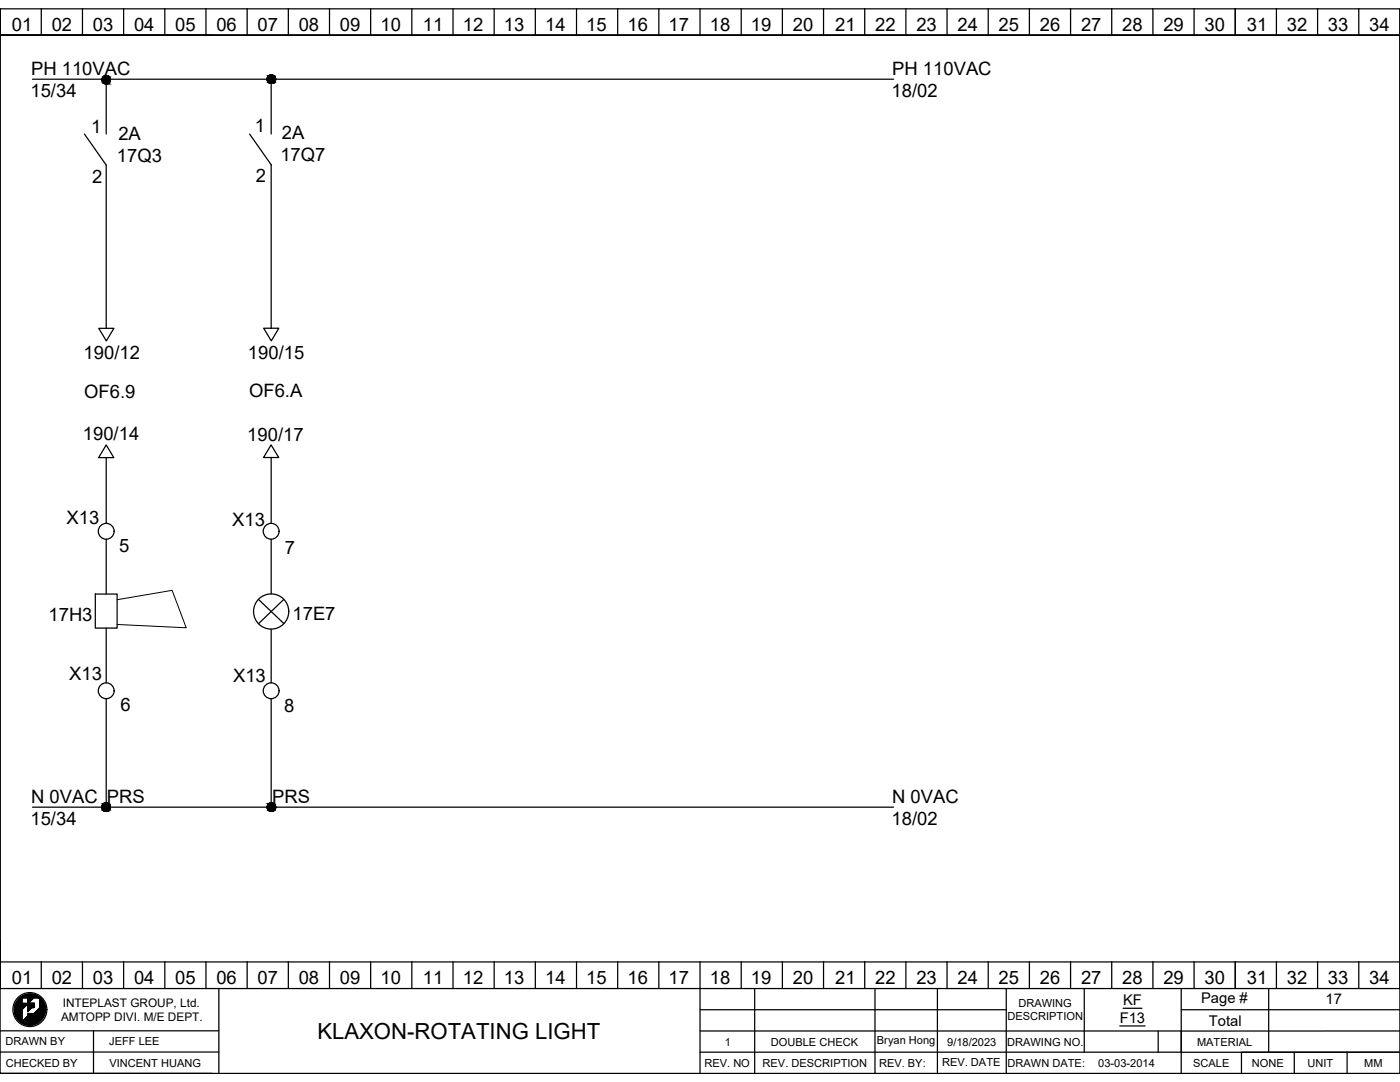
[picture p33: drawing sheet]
<svg xmlns="http://www.w3.org/2000/svg" width="279mm" height="216mm" viewBox="0 0 279 216" stroke-linecap="round" stroke-linejoin="round" font-family="sans-serif">
<defs><g id="words">
<text font-size="4.4" x="63.3" y="207.3">KLAXON-ROTATING LIGHT</text>
<g font-size="3.7">
<text x="2.3" y="6.2">01</text>
<text x="10.3" y="6.2">02</text>
<text x="18.5" y="6.2">03</text>
<text x="26.7" y="6.2">04</text>
<text x="35" y="6.2">05</text>
<text x="43.2" y="6.2">06</text>
<text x="51.4" y="6.2">07</text>
<text x="59.6" y="6.2">08</text>
<text x="67.8" y="6.2">09</text>
<text x="75.9" y="6.2">10</text>
<text x="84.4" y="6.2">11</text>
<text x="92.4" y="6.2">12</text>
<text x="100.6" y="6.2">13</text>
<text x="108.8" y="6.2">14</text>
<text x="117" y="6.2">15</text>
<text x="125.2" y="6.2">16</text>
<text x="133.4" y="6.2">17</text>
<text x="141.6" y="6.2">18</text>
<text x="149.9" y="6.2">19</text>
<text x="158.2" y="6.2">20</text>
<text x="166.7" y="6.2">21</text>
<text x="174.7" y="6.2">22</text>
<text x="182.9" y="6.2">23</text>
<text x="191.1" y="6.2">24</text>
<text x="199.3" y="6.2">25</text>
<text x="207.5" y="6.2">26</text>
<text x="215.7" y="6.2">27</text>
<text x="224" y="6.2">28</text>
<text x="232.2" y="6.2">29</text>
<text x="240.4" y="6.2">30</text>
<text x="248.8" y="6.2">31</text>
<text x="256.8" y="6.2">32</text>
<text x="265" y="6.2">33</text>
<text x="273.2" y="6.2">34</text>
<text x="6.2" y="14.9">PH 110VAC</text>
<text x="178.1" y="14.9">PH 110VAC</text>
<text x="6.1" y="19.3">15/34</text>
<text x="177.9" y="19.3">18/02</text>
<text x="18.2" y="26.5">1</text>
<text x="23.6" y="27.8">2A</text>
<text x="50.8" y="26.3">1</text>
<text x="56.2" y="27.7">2A</text>
<text x="23.3" y="32.3">17Q3</text>
<text x="56" y="32.1">17Q7</text>
<text x="18.4" y="36.5">2</text>
<text x="51" y="36.4">2</text>
<text x="16.7" y="71.6">190/12</text>
<text x="49.5" y="71.6">190/15</text>
<text x="16.8" y="79.4">OF6.9</text>
<text x="49.7" y="79.2">OF6.A</text>
<text x="16.5" y="87.9">190/14</text>
<text x="49.3" y="87.9">190/17</text>
<text x="13.3" y="104.5">X13</text>
<text x="46.3" y="104.9">X13</text>
<text x="23.8" y="110.2">5</text>
<text x="56.8" y="110.5">7</text>
<text x="9.7" y="123.9">17H3</text>
<text x="58.4" y="123.8">17E7</text>
<text x="13.8" y="135.8">X13</text>
<text x="46.5" y="136.1">X13</text>
<text x="24.1" y="141.9">6</text>
<text x="56.7" y="142.2">8</text>
<text x="6.2" y="160.2">N 0VAC</text>
<text x="21.3" y="160.2">PRS</text>
<text x="54.3" y="160.2">PRS</text>
<text x="178.1" y="160.2">N 0VAC</text>
<text x="6.1" y="164.6">15/34</text>
<text x="177.9" y="164.6">18/02</text>
<text x="2.3" y="196.4">01</text>
<text x="10.3" y="196.4">02</text>
<text x="18.5" y="196.4">03</text>
<text x="26.7" y="196.4">04</text>
<text x="35" y="196.4">05</text>
<text x="43.2" y="196.4">06</text>
<text x="51.4" y="196.4">07</text>
<text x="59.6" y="196.4">08</text>
<text x="67.8" y="196.4">09</text>
<text x="75.9" y="196.4">10</text>
<text x="84.4" y="196.4">11</text>
<text x="92.4" y="196.4">12</text>
<text x="100.6" y="196.4">13</text>
<text x="108.8" y="196.4">14</text>
<text x="117" y="196.4">15</text>
<text x="125.2" y="196.4">16</text>
<text x="133.4" y="196.4">17</text>
<text x="141.6" y="196.4">18</text>
<text x="149.9" y="196.4">19</text>
<text x="158.2" y="196.4">20</text>
<text x="166.7" y="196.4">21</text>
<text x="174.7" y="196.4">22</text>
<text x="182.9" y="196.4">23</text>
<text x="191.1" y="196.4">24</text>
<text x="199.3" y="196.4">25</text>
<text x="207.5" y="196.4">26</text>
<text x="215.7" y="196.4">27</text>
<text x="224" y="196.4">28</text>
<text x="232.2" y="196.4">29</text>
<text x="240.4" y="196.4">30</text>
<text x="248.8" y="196.4">31</text>
<text x="256.8" y="196.4">32</text>
<text x="265" y="196.4">33</text>
<text x="273.2" y="196.4">34</text>
</g>
<g font-size="2.9">
<text x="224.1" y="200.6">KF</text>
<text x="239.7" y="200.1">Page #</text>
<text x="264.6" y="200.4">17</text>
<text x="223.5" y="204.1">F13</text>
<text x="241.3" y="204.6">Total</text>
</g>
<g font-size="2.4">
<text x="12.2" y="203.7">AMTOPP DIVI. M/E DEPT.</text>
<text x="12.5" y="200.9">INTEPLAST GROUP, Ltd.</text>
</g>
<g font-size="2.2">
<text x="201.1" y="203.6">DESCRIPTION</text>
<text x="203.2" y="200.9">DRAWING</text>
<text x="1.1" y="208.6">DRAWN BY</text>
<text x="21.8" y="208.6">JEFF LEE</text>
<text x="144.6" y="208.6">1</text>
<text x="153.8" y="208.6">DOUBLE CHECK</text>
<text x="175" y="208.4">Bryan Hong</text>
<text x="189" y="208.6">9/18/2023</text>
<text x="201" y="208.6">DRAWING NO.</text>
<text x="238.9" y="208.6">MATERIAL</text>
<text x="1.1" y="212.8">CHECKED BY</text>
<text x="21.8" y="212.8">VINCENT HUANG</text>
<text x="140.6" y="212.9">REV. NO</text>
<text x="152.2" y="212.9">REV. DESCRIPTION</text>
<text x="175.4" y="212.9">REV. BY:</text>
<text x="188" y="212.6">REV. DATE</text>
<text x="201.1" y="212.9">DRAWN DATE:</text>
<text x="219.2" y="212.9">03-03-2014</text>
<text x="238.1" y="212.9">SCALE</text>
<text x="249.8" y="212.9">NONE</text>
<text x="260.9" y="212.8">UNIT</text>
<text x="272.3" y="212.9">MM</text>
</g>
</g></defs>
<g fill="none" stroke="#000" stroke-width=".25">
<path d="M0 1.8h279.4v212.4h-279.4zM0 7v-5.2v190.1v-4.2M6.5 15.8h171.8M8.2 1.7v5.3M16.5 1.7v5.3M21.2 15.8v10.9M24.7 1.7v5.3M32.9 1.7v5.3M41.1 1.7v5.3M42.4 7h-42.4h279.4M49.3 1.7v5.3M54.1 15.8v10.9"/>
<path d="M57.5 1.7v5.3M65.8 1.7v5.3M74 1.7v5.3M82.2 1.7v5.3M90.4 1.7v5.3M98.6 1.7v5.3M106.8 1.7v5.3M115.1 1.7v5.3M123.3 1.7v5.3M131.5 1.7v5.3M139.7 1.7v5.3M147.9 1.7v5.3"/>
<path d="M156.1 1.7v5.3M164.4 1.7v5.3M172.6 1.7v5.3M180.8 1.7v5.3M189 1.7v5.3M197.2 1.7v5.3M205.4 1.7v5.3M213.7 1.7v5.3M221.9 1.7v5.3M230.1 1.7v5.3M238.3 1.7v5.3M246.5 1.7v5.3"/>
<path d="M254.7 1.7v5.3M263 1.7v5.3M271.2 1.7v5.3M279.4 1.8v195.5h-279.4v-5.4h279.4M16.8 26.7l4.4 6.2v32.6M49.8 26.7l4.4 6.2M54.1 32.9v32.6M19.7 65.5h3l-1.5 2.5zM52.6 65.5h3.1l-1.6 2.5zM21.2 88.8l1.5 2.5h-3zM21.2 91.3v13.1M54.1 88.8l1.5 2.5h-3z"/>
<path d="M54.1 91.3v13.1M19 118.5h4.4v6.8h-4.4zM21.2 107.6v10.9M51.6 119.6l5.1 4.8M54.1 107.6v10.9M56.7 119.6l-5.1 4.9M21.2 125.3v11M21.2 139.4v21.7M54.1 125.5v10.8M54.1 139.4v21.7M6.5 161.1h171.8M4 199.1l-.4 .4"/>
<path d="M4.2 198.9l-.8 .8M4.3 198.9h1.2v1.3h-1.2zM4.4 199.2l-1.4 1.4M4.4 199.2l-1.5 1.5M4.4 199.3l-1.5 1.5M4.4 199.4l-1.5 1.5M4.4 199.4l-1.5 1.6M4.4 199.5l-1.5 1.6M4.4 199.7l-1.5 1.5M4.4 199.7l-1.5 1.6M4.4 199.8l-1.6 1.5M4.4 199.9l-1.6 1.5"/>
<path d="M4.4 199.9l-1.6 1.6M4.4 200l-1.6 1.6M4.4 198.7l-1.1 1.2M4.6 198.7l-1.4 1.4M4.7 198.6l-1.6 1.6M4.8 198.6l-1.7 1.7M4.9 198.5l-1.9 1.9M5 198.5l-2 2M5.1 198.4l-.6 .7M5.2 198.4l-.7 .7M5.3 198.4l-.7 .7M5.4 198.4l-.7 .7"/>
<path d="M5.5 198.4l-.8 .7M5.6 198.4l-.8 .7M5.7 198.3l-.8 .8M5.8 198.3l-.8 .8M5.9 198.3l-.8 .8M6 198.3l-.8 .8M6.1 198.3l-.8 .8M6.1 198.3l-.7 .8M6.2 198.3l-.8 .8M6.3 198.3l-.8 .8M6.3 198.4l-.7 .7M6.4 198.4l-.8 .8"/>
<path d="M6.5 198.4l-.9 .9M6.6 198.4l-1 1M6.7 198.4l-1.1 1.1M6.7 198.4l-1.1 1.2M6.8 198.4l-1.2 1.3M6.8 198.5l-1.2 1.2M6.9 198.5l-1.3 1.3M6.9 198.5l-1.3 1.4M7 198.5l-1.4 1.4M7 198.5l-1.4 1.5M7.1 198.5l-1.5 1.6M7.1 198.6l-1.5 1.5"/>
<path d="M7.1 199.1l.4-.4-.3 .4M7.2 198.6l-1.7 1.6M7.2 198.6l-4.1 4.1M7.3 198.6l-.5 .5M7.3 198.7l-.4 .4M7.4 198.7l-.5 .4M7.4 198.7l-.4 .4M7.5 198.7l-.4 .4M7.6 199.1l.2-.2-.2 .2M7.6 198.8l-.3 .3M7.6 198.8l-.2 .3M7.7 198.9l-.3 .2"/>
<path d="M7.7 198.9l-.2 .2M7.8 199.2l.2-.1-.2 .2M7.8 199l-.1 .1M7.9 199.3l.2-.1-.2 .2M7.9 199.8l.4-.4-.4 .5M7.9 199l-.2 .2M8 199.1l-.1 .2M8.1 199.2l-.2 .3M8.2 199.3l-.3 .2M8.2 199.3l-.3 .3M8.2 191.9v5.3M8.2 199.3l-.3 .4"/>
<path d="M8.3 199.4l-.4 .3M8.4 199.5l-.5 .4M8.4 199.5l-.5 .5M8.4 199.5l-.5 .6M8.5 199.6l-.6 .5M8.5 199.6l-.6 .6M8.5 199.7l-.6 .6M8.6 199.8l-.7 .8M8.7 199.9l-.8 .7M8.7 199.9l-.8 .8M8.7 200l-.8 .8M16.5 191.9v5.3"/>
<path d="M24.7 191.9v5.3M32.9 191.9v5.3M41.1 191.9v5.3M43.7 197.2v17M49.3 191.9v5.3M57.5 191.9v5.3M65.8 191.9v5.3M74 191.9v5.3M82.2 191.9v5.3M90.4 191.9v5.3M98.6 191.9v5.3M106.8 191.9v5.3"/>
<path d="M115.1 191.9v5.3M123.3 191.9v5.3M131.5 191.9v5.3M139.7 191.9v22.3M147.9 191.9v5.3M150.6 197.3v16.9M156.1 191.9v5.3M164.4 191.9v5.3M172.6 191.9v5.3M174.6 197.3v16.9M180.8 191.9v5.3M187.1 197.3v16.9"/>
<path d="M189 191.9v5.3M197.2 191.9v5.3M200.8 197.3v16.9M205.4 191.9v5.3M213.7 191.9v5.3M216.4 197.3v8.4h19.3M221.9 191.9v5.3M230.1 191.9v5.3M235.7 197.3v16.9M238.3 191.9v5.3M246.5 191.9v5.3M253.2 197.3v12.7"/>
<path d="M254.7 191.9v5.3M263 191.9v5.3M271.2 191.9v5.3M0 209.9h43.7M0 205.7h43.7M0 214.2h42.4M4.3 201.5l2.5-2.6h.9l.3 .2 .1 1.9-1.3 1.3h-1.3v.4l-1.2 1.3zM4.4 201.6l-1.2 1.2M4.4 201.6l-1.2 1.3M4.4 201.8l-1.2 1.2M4.4 202.3l-1 1M4.4 202.4l-.9 .9"/>
<path d="M4.4 203.3l-.5 .5M4.4 203.4l-.5 .4M4.4 203.4l-.4 .5M4.4 200.1l-1.5 1.5M4.4 200.1l-1.5 1.6M4.4 200.2l-1.5 1.6M4.4 200.3l-1.5 1.5M4.4 201.5l-1.3 1.3M4.4 201.7l-1.2 1.2M4.4 201.9l-1.1 1.1M4.4 202l-1.1 1.1M4.4 202.1l-1.1 1"/>
<path d="M4.4 202.1l-1 1.1M4.4 202.2l-1 1M4.4 202.3l-.9 1M4.4 202.5l-.9 .9M4.4 202.6l-.8 .8 .8-.7M4.4 202.8l-.8 .7M4.4 202.8l-.7 .8M4.4 202.9l-.7 .7M4.4 203l-.7 .6M4.4 203l-.6 .7M4.4 203.1l-.6 .6M4.4 203.2l-.6 .5"/>
<path d="M4.4 203.2l-.5 .6M4.4 203.5l-.4 .4 .4-.3M4.4 203.6l-.3 .4M4.4 203.7l-.3 .3M4.4 203.8l-.2 .2M4.5 200.3l-1.6 1.6M4.6 200.3l-1.7 1.7M4.7 200.3l-1.8 1.8M4.8 200.3l-1.9 1.9M4.9 200.3l-2 1.9M4.9 200.3l-1.9 2M5 200.3l-2 2"/>
<path d="M5.1 200.3l-2.1 2.1M5.2 200.3l-2.2 2.1M5.2 200.3l-2.2 2.2M5.3 200.3l-2.3 2.2M5.4 200.3l-2.3 2.3M5.5 200.3l-2.4 2.4M5.6 202.2v.1M5.6 200.3h.1M5.7 200.2l-.2 .1M5.7 202.2l-.1 .1M5.7 200.3l-.1 .1M5.8 202.2l-.2 .2"/>
<path d="M5.8 200.2l-.3 .2M5.8 200.3l-.2 .2M5.8 202.2l-.2 .3M5.8 200.2l-.3 .3M5.9 202.2l-.3 .3M5.9 200.2l-.4 .3M5.9 200.3l-.3 .3M6 202.2l-.4 .4M6 200.2l-.5 .4M6 200.3l-.4 .4M6 202.2l-1.8 1.8M6 200.3l-.4 .5"/>
<path d="M6.1 200.2l-.6 .5M6.1 202.2l-1.8 1.9M6.1 200.2l-.6 .6M6.2 202.2l-1.9 1.9M6.2 200.2l-.7 .6M6.3 200.3l-.7 .7M6.3 200.2l-.8 .7M6.3 202.2l-1.9 1.9M6.4 200.2l-.9 .8M6.4 202.2l-2 2M6.4 200.3l-.8 .8M6.4 200.2l-.9 .9"/>
<path d="M6.4 202.2l-1.9 2M6.5 200.3l-.9 .9M6.5 200.2l-1 .9M6.5 202.2l-2 2M6.6 200.2l-1.1 1M6.6 202.2l-2 2 2-2M6.7 200.2l-1.2 1.1M6.7 200.3l-1.1 1.1M6.7 202.2l-2 2.1M6.7 200.2l-1.2 1.2M6.7 200.7l-1.2 1.2v-1.7h1.3v.8M6.7 200.8l-.3 .3"/>
<path d="M6.7 200.9l-.1 .2M6.8 200.2l-1.3 1.2M6.8 200.6l-.4 .4h.4M6.8 200.3l-1.3 1.2M6.8 200.3l-1.3 1.3M6.8 200.4l-1.3 1.3M6.8 200.5l-1.3 1.2M6.8 200.5l-1.3 1.3M6.8 200.7l-.3 .3M6.8 200.8l-.3 .3M6.8 200.9l-.2 .2M6.8 200.9l-.1 .2"/>
<path d="M6.8 201h.1M7.9 200.4l.7-.7-.7 .8M8.5 203.3l-.7 .7M8.6 203.1l-1 1M8.7 202.9l-1.3 1.3M8.8 200.1l-.9 .8M8.8 200.1l-.9 .9M8.8 202.8l-1.5 1.5M8.8 200.2l-.9 .8M8.8 200.2l-4.1 4.1M8.8 200.2l-4 4.1M8.8 202.7l-1.6 1.6"/>
<path d="M8.9 200.3l-4.1 4M8.9 200.3l-4 4.1M8.9 202.5l-1.8 1.9M8.9 200.4l-4 4M8.9 200.4l-3.9 4M8.9 202.4l-2 2M8.9 200.5l-3.9 3.9M8.9 200.6l-3.8 3.8M8.9 202.3l-2.1 2.1M9 200.6l-3.9 3.8M9 200.7l-3.8 3.8M9 202.2l-2.2 2.3"/>
<path d="M9 202.2l-2.3 2.3M9 200.8l-3.7 3.7M9 202.1l-2.4 2.4M9 202l-2.5 2.5M9 200.9l-3.5 3.6M9 201l-3.5 3.5M9 201.9l-2.6 2.6M9.1 201.1l-3.5 3.4M9.1 201.8l-2.8 2.7M9.1 201.7l-2.9 2.9M9.1 201.2l-3.4 3.4M9.1 201.3l-3.3 3.3"/>
<path d="M9.1 201.6l-3 3M9.1 201.4l-3.2 3.2M9.1 201.5l-3.1 3.1M18.7 205.7v8.5M139.7 201.5h61.1M139.7 205.7h76.7v4.3M139.7 210h96M223.5 204.7h5M224.1 201.2h3.8M231.1 205.7v4.3M235.7 201.5h43.7M258.3 210h-10.5v4.2"/>
<path d="M268.8 210h-10.5v4.2M279.4 205.7h-43.7v4.3h43.7h-10.6v4.2"/>
<circle cx="21.2" cy="15.9" r=".84"/>
<circle cx="54.2" cy="15.8" r=".84"/>
<circle cx="21.2" cy="106" r="1.58"/>
<circle cx="54.1" cy="106" r="1.58"/>
<circle cx="21.2" cy="137.8" r="1.58"/>
<circle cx="54.1" cy="122" r="3.5"/>
<circle cx="54.1" cy="137.8" r="1.58"/>
<circle cx="21.2" cy="161.1" r=".84"/>
<circle cx="54.2" cy="161.1" r=".84"/>
<circle cx="6" cy="201.5" r="3.4"/>
</g>
<g fill="#000" stroke="#000" stroke-width=".2">
<path d="M20.9 16.7l.3 .1zM21.2 16.7h.3zM53.9 16.6h.5zM54 15h.3zM20.9 161.9h.5zM21 160.2h.3zM53.9 161.9h.5zM54 160.2h.3z"/>
<path d="M20.9 16.7l.3 .1zM21.1 16.8h.1z"/>
<path d="M20.4 15.8l.8 .1v-.1zM20.4 15.8l.8 .1h-.8z"/>
<path d="M20.4 15.9l.8 .1v-.1zM20.4 15.9l.8 .1h-.8z"/>
<path d="M20.4 16l.8 .2v-.2zM20.4 16l.8 .2h-.8z"/>
<path d="M20.4 16.2l.8 .1v-.1zM20.4 16.2l.8 .1h-.8z"/>
<path d="M20.4 16.3l.8 .1v-.1zM20.4 16.3l.8 .1h-.7z"/>
<path d="M20.5 16.4l.7 .1zM20.5 16.4l.7 .1z"/>
<path d="M20.6 16.5l.6 .1zM20.6 16.5l.6 .1z"/>
<path d="M20.7 16.6l.5 .1zM20.7 16.6l.5 .1z"/>
<path d="M20.8 16.7h.4zM20.8 16.7h.4z"/>
<path d="M21.2 16.7l.1 .1zM21.2 16.8h.1z"/>
<path d="M21.1 15.1h.3zM21 15.1h.4z"/>
<path d="M21 15.1h.5zM20.9 15.1h.6z"/>
<path d="M20.9 15.1l.7 .1zM20.8 15.2h.8z"/>
<path d="M21.2 16.7h.4zM21.2 16.7h.3z"/>
<path d="M20.8 15.2l.9 .1zM20.7 15.3h1z"/>
<path d="M21.2 16.6h.5zM21.2 16.6l.4 .1z"/>
<path d="M20.7 15.3l1.1 .1zM20.7 15.3l1.1 .1h-1.2z"/>
<path d="M21.2 16.5h.6zM21.2 16.5l.5 .1z"/>
<path d="M20.6 15.4l1.3 .1zM20.6 15.4l1.3 .1h-1.4z"/>
<path d="M21.2 16.4l.6 .1 .1-.1zM21.2 16.4l.6 .1z"/>
<path d="M20.5 15.5l1.5 .1-.1-.1zM20.5 15.5l1.5 .1h-1.6z"/>
<path d="M21.2 16.3l.7 .1v-.1zM21.2 16.3l.7 .1h-.7z"/>
<path d="M20.4 15.6l1.6 .1v-.1zM20.4 15.6l1.6 .1h-1.6z"/>
<path d="M21.2 16.2l.7 .1 .1-.1zM21.2 16.2l.7 .1h-.7z"/>
<path d="M20.4 15.7l1.6 .1v-.1zM20.4 15.7l1.6 .1h-1.6z"/>
<path d="M21.2 16l.8 .2v-.2zM21.2 16l.8 .2h-.8z"/>
<path d="M21.2 15.8l.8 .1v-.1zM21.2 15.8l.8 .1h-.8z"/>
<path d="M21.2 15.9l.8 .1v-.1zM21.2 15.9l.8 .1h-.8z"/>
<path d="M53.9 16.6h.4zM54 16.6h.3z"/>
<path d="M53.9 16.6h.4zM54 16.6h.3z"/>
<path d="M53.9 16.6h.4zM54 16.6h.3z"/>
<path d="M54 15h.4zM53.9 15h.5z"/>
<path d="M54 15h.4zM53.9 15h.5z"/>
<path d="M54 15h.4zM53.9 15h.5z"/>
<path d="M53.9 15l.6 .1zM53.8 15.1h.7z"/>
<path d="M53.9 15l.6 .1zM53.8 15.1h.7z"/>
<path d="M53.9 15l.6 .1zM53.8 15.1h.7z"/>
<path d="M53.8 15.1h.9zM53.7 15.1h1z"/>
<path d="M53.8 16.6h.7zM53.8 16.6h.6z"/>
<path d="M53.8 15.1h.9zM53.7 15.1h1z"/>
<path d="M53.8 16.6h.7zM53.8 16.6h.6z"/>
<path d="M53.8 15.1h.9zM53.7 15.1h1z"/>
<path d="M53.8 16.6h.7zM53.8 16.6h.6z"/>
<path d="M53.7 15.1l1.1 .1zM53.6 15.2h1.2z"/>
<path d="M53.7 16.5h1zM53.7 16.5l.8 .1z"/>
<path d="M53.7 15.1l1.1 .1zM53.6 15.2h1.2z"/>
<path d="M53.7 16.5h1zM53.7 16.5l.8 .1z"/>
<path d="M53.7 15.1l1.1 .1zM53.6 15.2h1.2z"/>
<path d="M53.7 16.5h1zM53.7 16.5l.8 .1z"/>
<path d="M53.6 15.2l1.2 .1zM53.6 15.2l1.2 .1h-1.3z"/>
<path d="M53.6 16.4h1.2zM53.6 16.4l1.1 .1z"/>
<path d="M53.6 15.2l1.2 .1zM53.6 15.2l1.2 .1h-1.3z"/>
<path d="M53.6 16.4h1.2zM53.6 16.4l1.1 .1z"/>
<path d="M53.6 15.2l1.2 .1zM53.6 15.2l1.2 .1h-1.3z"/>
<path d="M53.6 16.4h1.2zM53.6 16.4l1.1 .1z"/>
<path d="M53.5 15.3l1.4 .1-.1-.1zM53.5 15.3l1.4 .1h-1.5z"/>
<path d="M53.5 16.3l1.3 .1v-.1zM53.5 16.3l1.3 .1z"/>
<path d="M53.5 15.3l1.4 .1-.1-.1zM53.5 15.3l1.4 .1h-1.5z"/>
<path d="M53.5 16.3l1.3 .1v-.1zM53.5 16.3l1.3 .1z"/>
<path d="M53.5 15.3l1.4 .1-.1-.1zM53.5 15.3l1.4 .1h-1.5z"/>
<path d="M53.5 16.3l1.3 .1v-.1zM53.5 16.3l1.3 .1z"/>
<path d="M53.4 15.4l1.6 .1-.1-.1zM53.4 15.4l1.6 .1h-1.6z"/>
<path d="M53.4 16.2l1.4 .1 .1-.1zM53.4 16.2l1.4 .1h-1.3z"/>
<path d="M53.4 15.4l1.6 .1-.1-.1zM53.4 15.4l1.6 .1h-1.6z"/>
<path d="M53.4 16.2l1.4 .1 .1-.1zM53.4 16.2l1.4 .1h-1.3z"/>
<path d="M53.4 15.4l1.6 .1-.1-.1zM53.4 15.4l1.6 .1h-1.6z"/>
<path d="M53.4 16.2l1.4 .1 .1-.1zM53.4 16.2l1.4 .1h-1.3z"/>
<path d="M53.4 15.5l1.6 .2v-.2zM53.4 15.5l1.6 .2h-1.7z"/>
<path d="M53.4 16.1l1.5 .1 .1-.1zM53.4 16.1l1.5 .1h-1.5z"/>
<path d="M53.4 15.5l1.6 .2v-.2zM53.4 15.5l1.6 .2h-1.7z"/>
<path d="M53.4 16.1l1.5 .1 .1-.1zM53.4 16.1l1.5 .1h-1.5z"/>
<path d="M53.4 15.5l1.6 .2v-.2zM53.4 15.5l1.6 .2h-1.7z"/>
<path d="M53.4 16.1l1.5 .1 .1-.1zM53.4 16.1l1.5 .1h-1.5z"/>
<path d="M53.3 15.7l1.7 .1v-.1zM53.3 15.7l1.7 .1h-1.7z"/>
<path d="M53.3 15.9l1.7 .2v-.2zM53.3 15.9l1.7 .2h-1.6z"/>
<path d="M53.3 15.7l1.7 .1v-.1zM53.3 15.7l1.7 .1h-1.7z"/>
<path d="M53.3 15.9l1.7 .2v-.2zM53.3 15.9l1.7 .2h-1.6z"/>
<path d="M53.3 15.7l1.7 .1v-.1zM53.3 15.7l1.7 .1h-1.7z"/>
<path d="M53.3 15.9l1.7 .2v-.2zM53.3 15.9l1.7 .2h-1.6z"/>
<path d="M53.3 15.8l1.7 .1v-.1zM53.3 15.8l1.7 .1h-1.7z"/>
<path d="M53.3 15.8l1.7 .1v-.1zM53.3 15.8l1.7 .1h-1.7z"/>
<path d="M53.3 15.8l1.7 .1v-.1zM53.3 15.8l1.7 .1h-1.7z"/>
<path d="M20.9 161.9h.4zM21 161.9h.3z"/>
<path d="M20.9 161.9h.4zM21 161.9h.3z"/>
<path d="M20.9 161.9h.4zM21 161.9h.3z"/>
<path d="M21 160.2l.4 .1zM20.9 160.3h.5z"/>
<path d="M21 160.2l.4 .1zM20.9 160.3h.5z"/>
<path d="M21 160.2l.4 .1zM20.9 160.3h.5z"/>
<path d="M20.9 160.3h.7zM20.8 160.3h.8z"/>
<path d="M20.9 160.3h.7zM20.8 160.3h.8z"/>
<path d="M20.9 160.3h.7zM20.8 160.3h.8z"/>
<path d="M20.8 160.3l.9 .1zM20.7 160.4h1z"/>
<path d="M20.8 161.8h.8zM20.8 161.8l.6 .1z"/>
<path d="M20.8 160.3l.9 .1zM20.7 160.4h1z"/>
<path d="M20.8 161.8h.8zM20.8 161.8l.6 .1z"/>
<path d="M20.8 160.3l.9 .1zM20.7 160.4h1z"/>
<path d="M20.8 161.8h.8zM20.8 161.8l.6 .1z"/>
<path d="M20.7 160.4l1.1 .1zM20.6 160.5h1.2z"/>
<path d="M20.7 161.7h1zM20.7 161.7l.9 .1z"/>
<path d="M20.7 160.4l1.1 .1zM20.6 160.5h1.2z"/>
<path d="M20.7 161.7h1zM20.7 161.7l.9 .1z"/>
<path d="M20.7 160.4l1.1 .1zM20.6 160.5h1.2z"/>
<path d="M20.7 161.7h1zM20.7 161.7l.9 .1z"/>
<path d="M20.6 160.5l1.3 .1zM20.6 160.5l1.3 .1h-1.4z"/>
<path d="M20.6 161.6h1.2zM20.6 161.6l1.1 .1z"/>
<path d="M20.6 160.5l1.3 .1zM20.6 160.5l1.3 .1h-1.4z"/>
<path d="M20.6 161.6h1.2zM20.6 161.6l1.1 .1z"/>
<path d="M20.6 160.5l1.3 .1zM20.6 160.5l1.3 .1h-1.4z"/>
<path d="M20.6 161.6h1.2zM20.6 161.6l1.1 .1z"/>
<path d="M20.5 160.6l1.4 .1v-.1zM20.5 160.6l1.4 .1h-1.5z"/>
<path d="M20.5 161.5l1.3 .1 .1-.1zM20.5 161.5l1.3 .1z"/>
<path d="M20.5 160.6l1.4 .1v-.1zM20.5 160.6l1.4 .1h-1.5z"/>
<path d="M20.5 161.5l1.3 .1 .1-.1zM20.5 161.5l1.3 .1z"/>
<path d="M20.5 160.6l1.4 .1v-.1zM20.5 160.6l1.4 .1h-1.5z"/>
<path d="M20.5 161.5l1.3 .1 .1-.1zM20.5 161.5l1.3 .1z"/>
<path d="M20.4 160.7l1.6 .1-.1-.1zM20.4 160.7l1.6 .1h-1.6z"/>
<path d="M20.4 161.4l1.5 .1v-.1zM20.4 161.4l1.5 .1h-1.4z"/>
<path d="M20.4 160.7l1.6 .1-.1-.1zM20.4 160.7l1.6 .1h-1.6z"/>
<path d="M20.4 161.4l1.5 .1v-.1zM20.4 161.4l1.5 .1h-1.4z"/>
<path d="M20.4 160.7l1.6 .1-.1-.1zM20.4 160.7l1.6 .1h-1.6z"/>
<path d="M20.4 161.4l1.5 .1v-.1zM20.4 161.4l1.5 .1h-1.4z"/>
<path d="M20.4 160.8l1.6 .1v-.1zM20.4 160.8l1.6 .1h-1.7z"/>
<path d="M20.4 161.3l1.5 .1 .1-.1zM20.4 161.3l1.5 .1h-1.5z"/>
<path d="M20.4 160.8l1.6 .1v-.1zM20.4 160.8l1.6 .1h-1.7z"/>
<path d="M20.4 161.3l1.5 .1 .1-.1zM20.4 161.3l1.5 .1h-1.5z"/>
<path d="M20.4 160.8l1.6 .1v-.1zM20.4 160.8l1.6 .1h-1.7z"/>
<path d="M20.4 161.3l1.5 .1 .1-.1zM20.4 161.3l1.5 .1h-1.5z"/>
<path d="M20.3 160.9l1.7 .2v-.2zM20.3 160.9l1.7 .2h-1.7z"/>
<path d="M20.3 161.2l1.7 .1v-.1zM20.3 161.2l1.7 .1h-1.6z"/>
<path d="M20.3 160.9l1.7 .2v-.2zM20.3 160.9l1.7 .2h-1.7z"/>
<path d="M20.3 161.2l1.7 .1v-.1zM20.3 161.2l1.7 .1h-1.6z"/>
<path d="M20.3 160.9l1.7 .2v-.2zM20.3 160.9l1.7 .2h-1.7z"/>
<path d="M20.3 161.2l1.7 .1v-.1zM20.3 161.2l1.7 .1h-1.6z"/>
<path d="M20.3 161.1l1.7 .1v-.1zM20.3 161.1l1.7 .1h-1.7z"/>
<path d="M20.3 161.1l1.7 .1v-.1zM20.3 161.1l1.7 .1h-1.7z"/>
<path d="M20.3 161.1l1.7 .1v-.1zM20.3 161.1l1.7 .1h-1.7z"/>
<path d="M53.9 161.9h.4zM54 161.9h.3z"/>
<path d="M53.9 161.9h.4zM54 161.9h.3z"/>
<path d="M53.9 161.9h.4zM54 161.9h.3z"/>
<path d="M54 160.2l.4 .1zM53.9 160.3h.5z"/>
<path d="M54 160.2l.4 .1zM53.9 160.3h.5z"/>
<path d="M54 160.2l.4 .1zM53.9 160.3h.5z"/>
<path d="M53.9 160.3h.7zM53.8 160.3h.8z"/>
<path d="M53.9 160.3h.7zM53.8 160.3h.8z"/>
<path d="M53.9 160.3h.7zM53.8 160.3h.8z"/>
<path d="M53.8 160.3l.9 .1zM53.7 160.4h1z"/>
<path d="M53.8 161.8h.8zM53.8 161.8l.6 .1z"/>
<path d="M53.8 160.3l.9 .1zM53.7 160.4h1z"/>
<path d="M53.8 161.8h.8zM53.8 161.8l.6 .1z"/>
<path d="M53.8 160.3l.9 .1zM53.7 160.4h1z"/>
<path d="M53.8 161.8h.8zM53.8 161.8l.6 .1z"/>
<path d="M53.7 160.4l1.1 .1zM53.6 160.5h1.2z"/>
<path d="M53.7 161.7h1zM53.7 161.7l.9 .1z"/>
<path d="M53.7 160.4l1.1 .1zM53.6 160.5h1.2z"/>
<path d="M53.7 161.7h1zM53.7 161.7l.9 .1z"/>
<path d="M53.7 160.4l1.1 .1zM53.6 160.5h1.2z"/>
<path d="M53.7 161.7h1zM53.7 161.7l.9 .1z"/>
<path d="M53.6 160.5l1.3 .1zM53.6 160.5l1.3 .1h-1.4z"/>
<path d="M53.6 161.7h1.2zM53.6 161.7h1.1z"/>
<path d="M53.6 160.5l1.3 .1zM53.6 160.5l1.3 .1h-1.4z"/>
<path d="M53.6 161.7h1.2zM53.6 161.7h1.1z"/>
<path d="M53.6 160.5l1.3 .1zM53.6 160.5l1.3 .1h-1.4z"/>
<path d="M53.6 161.7h1.2zM53.6 161.7h1.1z"/>
<path d="M53.5 160.6l1.4 .1v-.1zM53.5 160.6l1.4 .1h-1.5z"/>
<path d="M53.5 161.6l1.3 .1 .1-.1zM53.5 161.6l1.3 .1z"/>
<path d="M53.5 160.6l1.4 .1v-.1zM53.5 160.6l1.4 .1h-1.5z"/>
<path d="M53.5 161.6l1.3 .1 .1-.1zM53.5 161.6l1.3 .1z"/>
<path d="M53.5 160.6l1.4 .1v-.1zM53.5 160.6l1.4 .1h-1.5z"/>
<path d="M53.5 161.6l1.3 .1 .1-.1zM53.5 161.6l1.3 .1z"/>
<path d="M53.4 160.7l1.6 .1-.1-.1zM53.4 160.7l1.6 .1h-1.6z"/>
<path d="M53.4 161.4l1.5 .2v-.2zM53.4 161.4l1.5 .2h-1.4z"/>
<path d="M53.4 160.7l1.6 .1-.1-.1zM53.4 160.7l1.6 .1h-1.6z"/>
<path d="M53.4 161.4l1.5 .2v-.2zM53.4 161.4l1.5 .2h-1.4z"/>
<path d="M53.4 160.7l1.6 .1-.1-.1zM53.4 160.7l1.6 .1h-1.6z"/>
<path d="M53.4 161.4l1.5 .2v-.2zM53.4 161.4l1.5 .2h-1.4z"/>
<path d="M53.4 160.8l1.6 .1v-.1zM53.4 160.8l1.6 .1h-1.7z"/>
<path d="M53.4 161.3l1.5 .1 .1-.1zM53.4 161.3l1.5 .1h-1.5z"/>
<path d="M53.4 160.8l1.6 .1v-.1zM53.4 160.8l1.6 .1h-1.7z"/>
<path d="M53.4 161.3l1.5 .1 .1-.1zM53.4 161.3l1.5 .1h-1.5z"/>
<path d="M53.4 160.8l1.6 .1v-.1zM53.4 160.8l1.6 .1h-1.7z"/>
<path d="M53.4 161.3l1.5 .1 .1-.1zM53.4 161.3l1.5 .1h-1.5z"/>
<path d="M53.3 160.9l1.7 .2v-.2zM53.3 160.9l1.7 .2h-1.7z"/>
<path d="M53.3 161.2l1.7 .1v-.1zM53.3 161.2l1.7 .1h-1.6z"/>
<path d="M53.3 160.9l1.7 .2v-.2zM53.3 160.9l1.7 .2h-1.7z"/>
<path d="M53.3 161.2l1.7 .1v-.1zM53.3 161.2l1.7 .1h-1.6z"/>
<path d="M53.3 160.9l1.7 .2v-.2zM53.3 160.9l1.7 .2h-1.7z"/>
<path d="M53.3 161.2l1.7 .1v-.1zM53.3 161.2l1.7 .1h-1.6z"/>
<path d="M53.3 161.1l1.7 .1v-.1zM53.3 161.1l1.7 .1h-1.7z"/>
<path d="M53.3 161.1l1.7 .1v-.1zM53.3 161.1l1.7 .1h-1.7z"/>
<path d="M53.3 161.1l1.7 .1v-.1zM53.3 161.1l1.7 .1h-1.7z"/>
</g>
<path d="M23.4 119.7l10.9-1.9 2.9 7.5-13.8-.7" fill="none" stroke="#000" stroke-width=".2"/>
<use href="#words"/>
</svg>
